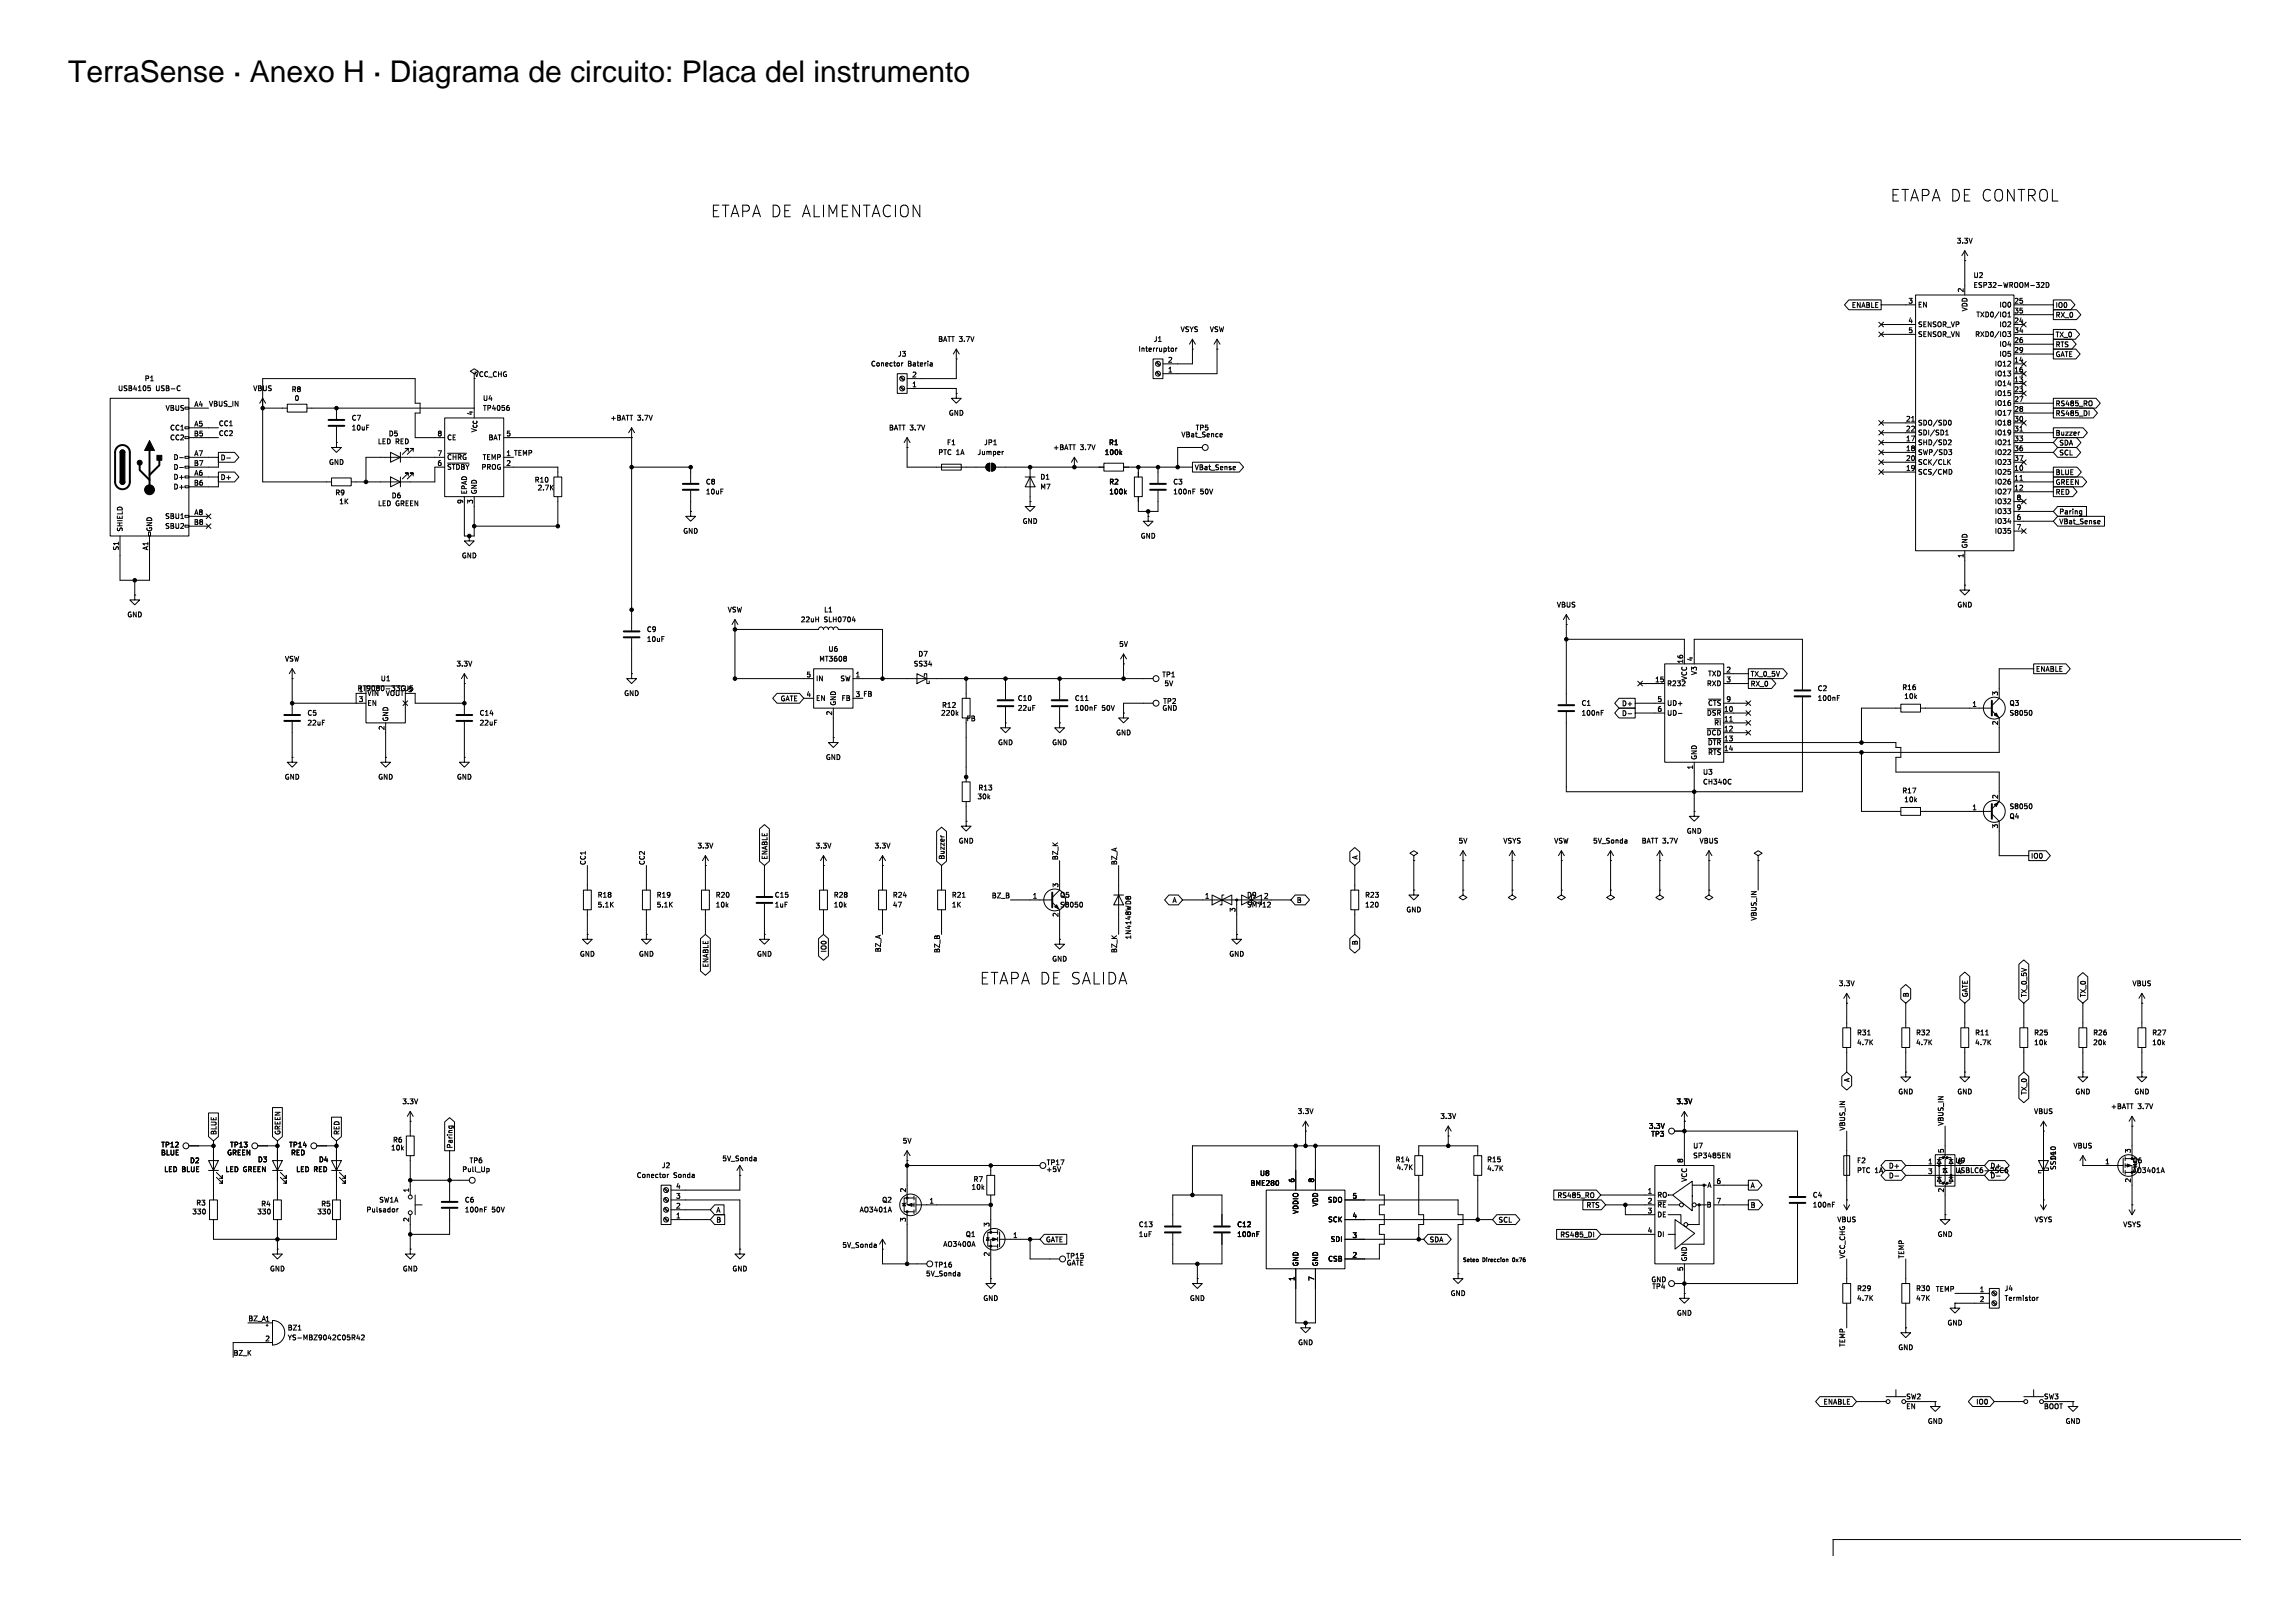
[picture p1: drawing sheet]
<svg xmlns="http://www.w3.org/2000/svg" width="594mm" height="420mm" viewBox="0 0 594 420" stroke-linecap="round" stroke-linejoin="round" font-family="sans-serif">
<defs><g id="words">
<text font-size="7.8" x="17.6" y="21.2">TerraSense · Anexo H · Diagrama de circuito: Placa del instrumento</text>
<g font-size="4.2">
<text x="489.1" y="52.4">ETAPA DE CONTROL</text>
<text x="183.9" y="56.4">ETAPA DE ALIMENTACION</text>
<text x="253.5" y="255">ETAPA DE SALIDA</text>
</g>
<g font-size="1.8">
<text x="506.1" y="63.2">3.3V</text>
<text x="508.1" y="75.8" transform="rotate(-90 508.1 75.8)">2</text>
<text x="510.5" y="74.7">ESP32-WROOM-32D</text>
<text x="510.5" y="72.1">U2</text>
<text x="479" y="79.8">ENABLE</text>
<text x="493.6" y="78.6">3</text>
<text x="493.6" y="83.7">4</text>
<text x="496.1" y="79.8">EN</text>
<text x="509.2" y="80.7" transform="rotate(-90 509.2 80.7)">VDD</text>
<text x="511.2" y="82.3">TXD0/IO1</text>
<text x="517.2" y="79.8">IO0</text>
<text x="521" y="78.6">25</text>
<text x="521" y="81.2">35</text>
<text x="521" y="83.7">24</text>
<text x="531.7" y="82.4">RX_0</text>
<text x="531.7" y="79.8">IO0</text>
<text x="242.6" y="88.7">BATT 3.7V</text>
<text x="298.4" y="88.7">J1</text>
<text x="305.3" y="86.1">VSYS</text>
<text x="312.9" y="86.1">VSW</text>
<text x="493.6" y="86.3">5</text>
<text x="496.1" y="84.8">SENSOR_VP</text>
<text x="496.1" y="87.4">SENSOR_VN</text>
<text x="510.9" y="87.4">RXD0/IO3</text>
<text x="517.2" y="84.8">IO2</text>
<text x="517.2" y="89.9">IO4</text>
<text x="521" y="86.3">34</text>
<text x="521" y="88.8">26</text>
<text x="531.7" y="87.5">TX_0</text>
<text x="225.2" y="95">Conector</text>
<text x="232.2" y="92.5">J3</text>
<text x="234.8" y="95">Bateria</text>
<text x="294.4" y="91.2">Interruptor</text>
<text x="302.1" y="93.9">2</text>
<text x="516" y="95">IO12</text>
<text x="517.2" y="92.5">IO5</text>
<text x="521" y="91.4">29</text>
<text x="521" y="93.9">14</text>
<text x="531.7" y="92.6">GATE</text>
<text x="531.7" y="90">RTS</text>
<text x="30.4" y="101.4">USB4105</text>
<text x="37.3" y="98.8">P1</text>
<text x="40.3" y="101.4">USB-C</text>
<text x="65.4" y="101.4">VBUS</text>
<text x="75.3" y="101.6">R8</text>
<text x="122.7" y="97.6">VCC_CHG</text>
<text x="235.9" y="100.3">1</text>
<text x="235.9" y="97.7">2</text>
<text x="302.1" y="96.5">1</text>
<text x="516" y="97.6">IO13</text>
<text x="516" y="100.1">IO14</text>
<text x="521" y="96.5">16</text>
<text x="521" y="99">13</text>
<text x="521" y="101.5">23</text>
<text x="42.7" y="106.5">VBUS</text>
<text x="50.2" y="105.4">A4</text>
<text x="54" y="105.3">VBUS_IN</text>
<text x="76.1" y="103.9">0</text>
<text x="122.4" y="107.6" transform="rotate(-90 122.4 107.6)">4</text>
<text x="124.8" y="103.9">U4</text>
<text x="124.8" y="106.5">TP4056</text>
<text x="245.4" y="107.8">GND</text>
<text x="516" y="102.7">IO15</text>
<text x="516" y="105.2">IO16</text>
<text x="516" y="107.8">IO17</text>
<text x="521" y="104.1">27</text>
<text x="521" y="106.6">28</text>
<text x="531.7" y="107.8">RS485_DI</text>
<text x="531.7" y="105.3">RS485_RO</text>
<text x="43.9" y="111.6">CC1</text>
<text x="50.1" y="113">B5</text>
<text x="50.2" y="110.5">A5</text>
<text x="56.5" y="110.4">CC1</text>
<text x="56.5" y="112.9">CC2</text>
<text x="90.9" y="109">C7</text>
<text x="90.9" y="111.6">10uF</text>
<text x="100.5" y="113.1">D5</text>
<text x="113.1" y="113">8</text>
<text x="123.5" y="112.1" transform="rotate(-90 123.5 112.1)">V_{CC}</text>
<text x="130.9" y="113">5</text>
<text x="157.8" y="109">+BATT</text>
<text x="164.9" y="109">3.7V</text>
<text x="229.9" y="111.6">BATT 3.7V</text>
<text x="305.5" y="113.4">VBat_Sence</text>
<text x="309.2" y="111.6">TP5</text>
<text x="493" y="109.2">21</text>
<text x="493" y="111.7">22</text>
<text x="496.1" y="110.3">SDO/SD0</text>
<text x="496.1" y="112.8">SDI/SD1</text>
<text x="516" y="110.3">IO18</text>
<text x="516" y="112.8">IO19</text>
<text x="521" y="109.2">30</text>
<text x="521" y="111.7">31</text>
<text x="531.7" y="112.9">Buzzer</text>
<text x="43.9" y="114.1">CC2</text>
<text x="44.8" y="119.2">D-</text>
<text x="50.2" y="118.1">A7</text>
<text x="57" y="119.3">D-</text>
<text x="97.6" y="115.1">LED RED</text>
<text x="113.1" y="118.1">7</text>
<text x="115.6" y="114.1">CE</text>
<text x="115.6" y="119.2">~{CHRG}</text>
<text x="124.8" y="119.2">TEMP</text>
<text x="126.3" y="114.1">BAT</text>
<text x="130.9" y="118.1">1 TEMP</text>
<text x="242.6" y="117.9">PTC 1A</text>
<text x="244.9" y="115.4">F1</text>
<text x="252.8" y="117.9">Jumper</text>
<text x="254.5" y="115.4">JP1</text>
<text x="272.4" y="116.7">+BATT</text>
<text x="279.4" y="116.7">3.7V</text>
<text x="285.7" y="117.9">100k</text>
<text x="286.8" y="115.4">R1</text>
<text x="493" y="114.3">17</text>
<text x="493" y="116.8">18</text>
<text x="493" y="119.4">20</text>
<text x="496.1" y="115.4">SHD/SD2</text>
<text x="496.1" y="117.9">SWP/SD3</text>
<text x="516" y="115.4">IO21</text>
<text x="516" y="117.9">IO22</text>
<text x="521" y="114.3">33</text>
<text x="521" y="116.8">36</text>
<text x="521" y="119.4">37</text>
<text x="532.7" y="115.5">SDA</text>
<text x="532.7" y="118">SCL</text>
<text x="44.8" y="121.8">D-</text>
<text x="44.8" y="124.3">D+</text>
<text x="50.1" y="120.6">B7</text>
<text x="50.1" y="125.7">B6</text>
<text x="50.2" y="123.2">A6</text>
<text x="57" y="124.4">D+</text>
<text x="85" y="120.5">GND</text>
<text x="113.1" y="120.6">6</text>
<text x="115.6" y="121.8">~{STDBY} PROG</text>
<text x="130.9" y="120.6">2</text>
<text x="138.2" y="125.1">R10</text>
<text x="182.5" y="125.6">C8</text>
<text x="269.1" y="124.3">D1</text>
<text x="286.9" y="125.6">R2</text>
<text x="303.4" y="125.6">C3</text>
<text x="309" y="121.8">VBat_Sense</text>
<text x="493" y="121.9">19</text>
<text x="496.1" y="120.5">SCK/CLK</text>
<text x="496.1" y="123">SCS/CMD</text>
<text x="516" y="120.5">IO23</text>
<text x="516" y="123">IO25</text>
<text x="516" y="125.6">IO26</text>
<text x="521" y="121.9">10</text>
<text x="521" y="124.5">11</text>
<text x="531.7" y="125.7">GREEN</text>
<text x="531.7" y="123.1">BLUE</text>
<text x="44.8" y="126.8">D+</text>
<text x="86.6" y="128.4">R9</text>
<text x="87.7" y="130.7">1K</text>
<text x="97.7" y="131.2">LED GREEN</text>
<text x="101.2" y="129.1">D6</text>
<text x="119.9" y="130.5" transform="rotate(-90 119.9 130.5)">9</text>
<text x="121" y="128" transform="rotate(-90 121 128)">EPAD</text>
<text x="122.4" y="130.5" transform="rotate(-90 122.4 130.5)">3</text>
<text x="123.5" y="128" transform="rotate(-90 123.5 128)">GND</text>
<text x="139" y="127.1">2.7K</text>
<text x="182.5" y="128.1">10uF</text>
<text x="269.1" y="126.8">M7</text>
<text x="286.9" y="128.1">100k</text>
<text x="303.4" y="128.1">100nF</text>
<text x="310.5" y="128.1">50V</text>
<text x="516" y="128.1">IO27</text>
<text x="516" y="130.7">IO32</text>
<text x="521" y="127">12</text>
<text x="521.6" y="129.5">8</text>
<text x="531.7" y="128.2">RED</text>
<text x="31.9" y="137.7" transform="rotate(-90 31.9 137.7)">SHIELD</text>
<text x="39.5" y="137.7" transform="rotate(-90 39.5 137.7)">GND</text>
<text x="42.6" y="134.5">SBU1</text>
<text x="42.6" y="137">SBU2</text>
<text x="50.1" y="135.9">B8</text>
<text x="50.2" y="133.4">A8</text>
<text x="264.5" y="135.8">GND</text>
<text x="516" y="133.2">IO33</text>
<text x="516" y="135.8">IO34</text>
<text x="521.6" y="132.1">9</text>
<text x="521.6" y="134.6">6</text>
<text x="521.6" y="137.2">7</text>
<text x="532.7" y="135.8">VBat_Sense</text>
<text x="532.7" y="133.3">Paring</text>
<text x="30.8" y="142.6" transform="rotate(-90 30.8 142.6)">S1</text>
<text x="38.4" y="142.5" transform="rotate(-90 38.4 142.5)">A1</text>
<text x="176.6" y="138.3">GND</text>
<text x="295" y="139.6">GND</text>
<text x="509.2" y="142" transform="rotate(-90 509.2 142)">GND</text>
<text x="516" y="138.3">IO35</text>
<text x="119.4" y="144.7">GND</text>
<text x="508.1" y="144.5" transform="rotate(-90 508.1 144.5)">1</text>
<text x="32.8" y="159.9">GND</text>
<text x="188.2" y="158.7">VSW</text>
<text x="207.1" y="161.2">22uH</text>
<text x="213.1" y="158.7">L1</text>
<text x="213.1" y="161.2">SLH0704</text>
<text x="402.7" y="157.4">VBUS</text>
<text x="506.3" y="157.4">GND</text>
<text x="167.2" y="163.8">C9</text>
<text x="167.2" y="166.3">10uF</text>
<text x="289.4" y="167.6">5V</text>
<text x="73.6" y="171.4">VSW</text>
<text x="118" y="172.7">3.3V</text>
<text x="211.9" y="171.4">MT3608</text>
<text x="214.2" y="168.8">U6</text>
<text x="236.3" y="172.7">SS34</text>
<text x="237.5" y="170.1">D7</text>
<text x="435.5" y="171.8" transform="rotate(-90 435.5 171.8)">16</text>
<text x="438.1" y="171.2" transform="rotate(-90 438.1 171.2)">4</text>
<text x="92.4" y="179">RT9080-33GJ5</text>
<text x="92.7" y="179.2">1</text>
<text x="98.4" y="176.5">U1</text>
<text x="105.4" y="179.2">5</text>
<text x="208.5" y="175.4">5</text>
<text x="211" y="176.5">IN</text>
<text x="217.3" y="176.5">SW</text>
<text x="221.2" y="175.4">1</text>
<text x="300.6" y="175.5">TP1</text>
<text x="301.1" y="177.8">5V</text>
<text x="428.1" y="176.6">15</text>
<text x="431.2" y="177.8">R232</text>
<text x="436.6" y="176.1" transform="rotate(-90 436.6 176.1)">VCC</text>
<text x="439.2" y="174.8" transform="rotate(-90 439.2 174.8)">V3</text>
<text x="441.5" y="177.8">RXD</text>
<text x="441.8" y="175.2">TXD</text>
<text x="446.5" y="174.1">2</text>
<text x="446.5" y="176.6">3</text>
<text x="452.8" y="177.8">RX_0</text>
<text x="452.8" y="175.3">TX_0_5V</text>
<text x="470.1" y="179">C2</text>
<text x="492" y="178.8">R16</text>
<text x="526.6" y="174">ENABLE</text>
<text x="79.4" y="185.4">C5</text>
<text x="92.7" y="181.7">3</text>
<text x="94.9" y="180.3">VIN</text>
<text x="94.9" y="182.8">EN</text>
<text x="99.7" y="180.3">VOUT</text>
<text x="124" y="185.4">C14</text>
<text x="161.4" y="180.3">GND</text>
<text x="201.8" y="181.7">GATE</text>
<text x="208.5" y="180.5">4</text>
<text x="211" y="181.6">EN</text>
<text x="215.3" y="185.2" transform="rotate(-90 215.3 185.2)">2</text>
<text x="216.5" y="182.7" transform="rotate(-90 216.5 182.7)">GND</text>
<text x="217.6" y="181.6">FB</text>
<text x="221.2" y="180.5">3 FB</text>
<text x="243.3" y="185.4">220k</text>
<text x="243.6" y="183.4">R12</text>
<text x="263.2" y="181.6">C10</text>
<text x="263.2" y="184.1">22uF</text>
<text x="278" y="184.1">100nF</text>
<text x="278" y="181.6">C11</text>
<text x="285" y="184.1">50V</text>
<text x="300.6" y="184.1">GND</text>
<text x="300.8" y="182.3">TP2</text>
<text x="409.1" y="182.8">C1</text>
<text x="409.1" y="185.4">100nF</text>
<text x="419.5" y="185.5">D-</text>
<text x="419.5" y="182.9">D+</text>
<text x="428.7" y="181.7">5</text>
<text x="428.7" y="184.3">6</text>
<text x="431.2" y="182.8">UD+</text>
<text x="431.2" y="185.4">UD-</text>
<text x="441.5" y="185.4">~{DSR}</text>
<text x="441.8" y="182.8">~{CTS}</text>
<text x="445.9" y="184.3">10</text>
<text x="446.5" y="181.7">9</text>
<text x="470.1" y="181.6">100nF</text>
<text x="492.5" y="181.1">10k</text>
<text x="510.1" y="183">1</text>
<text x="517" y="180.1" transform="rotate(-90 517 180.1)">3</text>
<text x="519.8" y="185.4">S8050</text>
<text x="519.8" y="182.8">Q3</text>
<text x="79.4" y="187.9">22uF</text>
<text x="99.5" y="189" transform="rotate(-90 99.5 189)">2</text>
<text x="100.6" y="186.8" transform="rotate(-90 100.6 186.8)">GND</text>
<text x="124" y="187.9">22uF</text>
<text x="250" y="186.7">FB</text>
<text x="288.6" y="190.5">GND</text>
<text x="441.4" y="190.5">~{DCD}</text>
<text x="443.4" y="187.9">~{RI}</text>
<text x="445.9" y="186.8">11</text>
<text x="445.9" y="189.4">12</text>
<text x="445.9" y="191.9">13</text>
<text x="517" y="187.8" transform="rotate(-90 517 187.8)">2</text>
<text x="213.5" y="196.8">GND</text>
<text x="258.1" y="193">GND</text>
<text x="272.1" y="193">GND</text>
<text x="439.2" y="196.7" transform="rotate(-90 439.2 196.7)">GND</text>
<text x="441.7" y="193">~{DTR}</text>
<text x="441.8" y="195.6">~{RTS}</text>
<text x="445.9" y="194.5">14</text>
<text x="73.6" y="201.9">GND</text>
<text x="97.7" y="201.9">GND</text>
<text x="118.1" y="201.9">GND</text>
<text x="438.1" y="199.2" transform="rotate(-90 438.1 199.2)">1</text>
<text x="440.5" y="200.7">U3</text>
<text x="440.5" y="203.2">CH340C</text>
<text x="252.8" y="207">30k</text>
<text x="253" y="204.7">R13</text>
<text x="492" y="205.5">R17</text>
<text x="492.5" y="207.8">10k</text>
<text x="510.1" y="209.7">1</text>
<text x="517" y="206.9" transform="rotate(-90 517 206.9)">2</text>
<text x="519.8" y="209.6">S8050</text>
<text x="436.3" y="215.9">GND</text>
<text x="517" y="214.5" transform="rotate(-90 517 214.5)">3</text>
<text x="519.8" y="212.1">Q4</text>
<text x="180.3" y="219.8">3.3V</text>
<text x="210.9" y="219.8">3.3V</text>
<text x="226.2" y="219.8">3.3V</text>
<text x="247.9" y="218.5">GND</text>
<text x="377.2" y="218.5">5V</text>
<text x="388.8" y="218.5">VSYS</text>
<text x="402" y="218.5">VSW</text>
<text x="412" y="218.5">5V_Sonda</text>
<text x="424.6" y="218.5">BATT 3.7V</text>
<text x="439.6" y="218.5">VBUS</text>
<text x="151.6" y="224" transform="rotate(-90 151.6 224)">CC1</text>
<text x="166.9" y="224" transform="rotate(-90 166.9 224)">CC2</text>
<text x="198.7" y="222.5" transform="rotate(-90 198.7 222.5)">ENABLE</text>
<text x="244.5" y="222.5" transform="rotate(-90 244.5 222.5)">Buzzer</text>
<text x="273.8" y="222.7" transform="rotate(-90 273.8 222.7)">BZ_K</text>
<text x="289.1" y="224" transform="rotate(-90 289.1 224)">BZ_A</text>
<text x="351.5" y="222.5" transform="rotate(-90 351.5 222.5)">A</text>
<text x="525.3" y="222.4">IO0</text>
<text x="154.5" y="232.5">R18</text>
<text x="169.8" y="232.5">R19</text>
<text x="185.1" y="232.5">R20</text>
<text x="200.3" y="232.5">C15</text>
<text x="215.6" y="232.5">R28</text>
<text x="230.9" y="232.5">R24</text>
<text x="246.1" y="232.5">R21</text>
<text x="256.5" y="232.5">BZ_B</text>
<text x="267.1" y="232.6">1</text>
<text x="273.9" y="229.8" transform="rotate(-90 273.9 229.8)">3</text>
<text x="274.1" y="232.5">Q5</text>
<text x="303.2" y="233.8">A</text>
<text x="311.6" y="232.6">1</text>
<text x="322.5" y="232.5">D9</text>
<text x="326.9" y="232.6">2</text>
<text x="335.4" y="233.8">B</text>
<text x="353.1" y="232.5">R23</text>
<text x="154.5" y="235">5.1K</text>
<text x="169.8" y="235">5.1K</text>
<text x="185.1" y="235">10k</text>
<text x="200.3" y="235">1uF</text>
<text x="215.6" y="235">10k</text>
<text x="230.9" y="235">47</text>
<text x="246.1" y="235">1K</text>
<text x="273.9" y="237.4" transform="rotate(-90 273.9 237.4)">2</text>
<text x="274.1" y="235">S8050</text>
<text x="319.7" y="236.1" transform="rotate(-90 319.7 236.1)">3</text>
<text x="322.5" y="235">SM712</text>
<text x="353.1" y="235">120</text>
<text x="363.7" y="236.3">GND</text>
<text x="454.5" y="238.4" transform="rotate(-90 454.5 238.4)">VBUS_IN</text>
<text x="292.8" y="243.2" transform="rotate(-90 292.8 243.2)">1N4148W D8</text>
<text x="351.5" y="244.7" transform="rotate(-90 351.5 244.7)">B</text>
<text x="149.9" y="247.8">GND</text>
<text x="165.2" y="247.8">GND</text>
<text x="183.5" y="250.5" transform="rotate(-90 183.5 250.5)">ENABLE</text>
<text x="195.7" y="247.8">GND</text>
<text x="214" y="246.6" transform="rotate(-90 214 246.6)">IO0</text>
<text x="228" y="246.5" transform="rotate(-90 228 246.5)">BZ_A</text>
<text x="243.2" y="246.7" transform="rotate(-90 243.2 246.7)">BZ_B</text>
<text x="272.1" y="249">GND</text>
<text x="289.1" y="246.7" transform="rotate(-90 289.1 246.7)">BZ_K</text>
<text x="317.9" y="247.8">GND</text>
<text x="475.6" y="255.4">3.3V</text>
<text x="551.6" y="255.4">VBUS</text>
<text x="494" y="258.2" transform="rotate(-90 494 258.2)">B</text>
<text x="509.3" y="258.2" transform="rotate(-90 509.3 258.2)">GATE</text>
<text x="524.5" y="258.2" transform="rotate(-90 524.5 258.2)">TX_0_5V</text>
<text x="539.8" y="258.2" transform="rotate(-90 539.8 258.2)">TX_0</text>
<text x="480.3" y="268.1">R31</text>
<text x="495.6" y="268.1">R32</text>
<text x="510.9" y="268.1">R11</text>
<text x="526.1" y="268.1">R25</text>
<text x="541.4" y="268.1">R26</text>
<text x="556.7" y="268.1">R27</text>
<text x="480.3" y="270.7">4.7K</text>
<text x="495.6" y="270.7">4.7K</text>
<text x="510.9" y="270.7">4.7K</text>
<text x="526.1" y="270.7">10k</text>
<text x="541.4" y="270.7">20k</text>
<text x="556.7" y="270.7">10k</text>
<text x="478.7" y="280.2" transform="rotate(-90 478.7 280.2)">A</text>
<text x="104" y="285.9">3.3V</text>
<text x="433.6" y="285.9">3.3V</text>
<text x="491" y="283.4">GND</text>
<text x="506.3" y="283.4">GND</text>
<text x="524.5" y="283.4" transform="rotate(-90 524.5 283.4)">TX_0</text>
<text x="536.8" y="283.4">GND</text>
<text x="546" y="287.2">+BATT</text>
<text x="552.1" y="283.4">GND</text>
<text x="553" y="287.2">3.7V</text>
<text x="56.2" y="293.8" transform="rotate(-90 56.2 293.8)">BLUE</text>
<text x="72.7" y="293.8" transform="rotate(-90 72.7 293.8)">GREEN</text>
<text x="88" y="293.8" transform="rotate(-90 88 293.8)">RED</text>
<text x="335.6" y="288.5">3.3V</text>
<text x="372.5" y="289.8">3.3V</text>
<text x="426.5" y="292.3">3.3V</text>
<text x="477.4" y="292.7" transform="rotate(-90 477.4 292.7)">VBUS_IN</text>
<text x="502.9" y="291.4" transform="rotate(-90 502.9 291.4)">VBUS_IN</text>
<text x="526.1" y="288.5">VBUS</text>
<text x="41.5" y="299.2">BLUE</text>
<text x="41.6" y="297.1">TP12</text>
<text x="58.7" y="299.2">GREEN</text>
<text x="59.4" y="297.1">TP13</text>
<text x="74.7" y="297.1">TP14</text>
<text x="75.2" y="299.2">RED</text>
<text x="101.1" y="297.9">10k</text>
<text x="101.6" y="295.9">R6</text>
<text x="117.3" y="297.3" transform="rotate(-90 117.3 297.3)">Paring</text>
<text x="233.4" y="296.1">5V</text>
<text x="427.1" y="294.3">TP3</text>
<text x="437.9" y="297.4">U7</text>
<text x="437.9" y="299.9">SP3485EN</text>
<text x="503" y="298.5" transform="rotate(-90 503 298.5)">5</text>
<text x="536.3" y="297.4">VBUS</text>
<text x="551.3" y="298.5" transform="rotate(-90 551.3 298.5)">3</text>
<text x="42.4" y="303.5">LED BLUE</text>
<text x="49" y="301.2">D2</text>
<text x="58.2" y="303.5">LED GREEN</text>
<text x="66.6" y="301">D3</text>
<text x="76.5" y="303.5">LED RED</text>
<text x="82.4" y="301">D4</text>
<text x="119.5" y="303.5">Pull_Up</text>
<text x="121.4" y="301.2">TP6</text>
<text x="164.6" y="305">Conector</text>
<text x="171.1" y="302.5">J2</text>
<text x="174.2" y="305">Sonda</text>
<text x="186.8" y="300.7">5V_Sonda</text>
<text x="270.6" y="303.5">+5V</text>
<text x="270.7" y="301.7">TP17</text>
<text x="325.8" y="304.5">U8</text>
<text x="360.9" y="301">R14</text>
<text x="361.2" y="303">4.7K</text>
<text x="384.6" y="301">R15</text>
<text x="384.6" y="303.2">4.7K</text>
<text x="435.5" y="301" transform="rotate(-90 435.5 301)">8</text>
<text x="436.6" y="306" transform="rotate(-90 436.6 306)">VCC</text>
<text x="480.3" y="301.2">F2</text>
<text x="480.3" y="303.8">PTC 1A</text>
<text x="488.6" y="302.6">D+</text>
<text x="488.6" y="305.1">D-</text>
<text x="498.7" y="301.4">1</text>
<text x="498.7" y="303.9">3</text>
<text x="505.8" y="303.8">USBLC6-2SC6</text>
<text x="505.8" y="301.2">U9</text>
<text x="506.3" y="301.4">6</text>
<text x="506.3" y="303.9">4</text>
<text x="514.8" y="302.6">D+</text>
<text x="514.8" y="305.1">D-</text>
<text x="532.1" y="302.9" transform="rotate(-90 532.1 302.9)">SS14</text>
<text x="532.1" y="300.3" transform="rotate(-90 532.1 300.3)">D10</text>
<text x="544.5" y="301.4">1</text>
<text x="551.6" y="303.8">AO3401A</text>
<text x="551.6" y="301.2">Q6</text>
<text x="98" y="311.4">SW1A</text>
<text x="105.9" y="308.7" transform="rotate(-90 105.9 308.7)">1</text>
<text x="120.1" y="311.4">C6</text>
<text x="174.8" y="310.3">3</text>
<text x="174.8" y="307.7">4</text>
<text x="228.1" y="311.4">Q2</text>
<text x="234.4" y="308.7" transform="rotate(-90 234.4 308.7)">2</text>
<text x="240.3" y="311.5">1</text>
<text x="251.2" y="308.1">10k</text>
<text x="251.7" y="306">R7</text>
<text x="323.4" y="307.1">BME280</text>
<text x="335" y="306.1" transform="rotate(-90 335 306.1)">6</text>
<text x="340.1" y="306.1" transform="rotate(-90 340.1 306.1)">8</text>
<text x="343.4" y="311.4">SDO</text>
<text x="349.8" y="310.3">5</text>
<text x="402.8" y="310.2">RS485_RO</text>
<text x="426.2" y="309">1</text>
<text x="426.2" y="311.5">2</text>
<text x="428.6" y="310.1">RO</text>
<text x="441.6" y="307.6">A</text>
<text x="444" y="306.4">6</text>
<text x="444" y="311.5">7</text>
<text x="452.8" y="307.7">A</text>
<text x="468.9" y="310.1">C4</text>
<text x="503" y="308.7" transform="rotate(-90 503 308.7)">2</text>
<text x="551.3" y="306.1" transform="rotate(-90 551.3 306.1)">2</text>
<text x="49.6" y="314.4">330</text>
<text x="50.7" y="312.2">R3</text>
<text x="66.4" y="314.4">330</text>
<text x="67.5" y="312.4">R4</text>
<text x="82" y="314.4">330</text>
<text x="83" y="312.4">R5</text>
<text x="94.7" y="313.9">Pulsador</text>
<text x="105.9" y="316.3" transform="rotate(-90 105.9 316.3)">2</text>
<text x="120.1" y="313.9">100nF</text>
<text x="127.2" y="313.9">50V</text>
<text x="174.8" y="315.4">1</text>
<text x="174.8" y="312.8">2</text>
<text x="185.2" y="316.6">B</text>
<text x="185.2" y="314">A</text>
<text x="222.3" y="313.9">AO3401A</text>
<text x="234.4" y="316.3" transform="rotate(-90 234.4 316.3)">3</text>
<text x="256.1" y="317.6" transform="rotate(-90 256.1 317.6)">3</text>
<text x="294.5" y="317.8">C13</text>
<text x="320" y="317.8">C12</text>
<text x="336.1" y="314.3" transform="rotate(-90 336.1 314.3)">VDDIO</text>
<text x="341.2" y="312.3" transform="rotate(-90 341.2 312.3)">VDD</text>
<text x="343.5" y="316.5">SCK</text>
<text x="349.8" y="315.4">4</text>
<text x="387.6" y="316.6">SCL</text>
<text x="410.3" y="312.8">RTS</text>
<text x="426.2" y="314.1">3</text>
<text x="428.6" y="312.7">~{RE}</text>
<text x="428.6" y="315.2">DE</text>
<text x="441.4" y="312.7">B</text>
<text x="452.8" y="312.8">B</text>
<text x="468.9" y="312.7">100nF</text>
<text x="475.2" y="316.5">VBUS</text>
<text x="526.3" y="316.5">VSYS</text>
<text x="549.2" y="317.8">VSYS</text>
<text x="217.8" y="323.1">5V_Sonda</text>
<text x="243.9" y="322.8">AO3400A</text>
<text x="249.7" y="320.3">Q1</text>
<text x="262" y="320.4">1</text>
<text x="270.5" y="321.7">GATE</text>
<text x="294.5" y="320.3">1uF</text>
<text x="320" y="320.3">100nF</text>
<text x="344.1" y="321.6">SDI</text>
<text x="349.8" y="320.4">3</text>
<text x="369.7" y="321.7">SDA</text>
<text x="403.5" y="320.4">RS485_DI</text>
<text x="426.2" y="319.2">4</text>
<text x="428.6" y="320.3">DI</text>
<text x="501.2" y="320.3">GND</text>
<text x="69.7" y="329.2">GND</text>
<text x="104.1" y="329.2">GND</text>
<text x="189.4" y="329.2">GND</text>
<text x="241.7" y="328.2">TP16</text>
<text x="256.1" y="325.2" transform="rotate(-90 256.1 325.2)">2</text>
<text x="275.8" y="325.9">TP15</text>
<text x="275.9" y="327.7">GATE</text>
<text x="336.1" y="327.8" transform="rotate(-90 336.1 327.8)">GND</text>
<text x="341.2" y="327.8" transform="rotate(-90 341.2 327.8)">GND</text>
<text x="343.5" y="326.7">CSB</text>
<text x="349.8" y="325.5">2</text>
<text x="435.5" y="329" transform="rotate(-90 435.5 329)">5</text>
<text x="436.6" y="326.6" transform="rotate(-90 436.6 326.6)">GND</text>
<text x="477.4" y="325.8" transform="rotate(-90 477.4 325.8)">VCC_CHG</text>
<text x="492.7" y="325.8" transform="rotate(-90 492.7 325.8)">TEMP</text>
<text x="239.5" y="330.5">5V_Sonda</text>
<text x="335" y="331.6" transform="rotate(-90 335 331.6)">1</text>
<text x="340.1" y="331.6" transform="rotate(-90 340.1 331.6)">7</text>
<text x="375.2" y="335.6">GND</text>
<text x="427.1" y="332">GND</text>
<text x="427.3" y="333.8">TP4</text>
<text x="480.3" y="334.3">R29</text>
<text x="495.6" y="334.3">R30</text>
<text x="500.7" y="334.4">TEMP</text>
<text x="512.1" y="334.4">1</text>
<text x="518.5" y="334.3">J4</text>
<text x="64.1" y="342">BZ_A1</text>
<text x="254.3" y="336.8">GND</text>
<text x="307.7" y="336.8">GND</text>
<text x="433.7" y="340.7">GND</text>
<text x="480.3" y="336.8">4.7K</text>
<text x="495.6" y="336.8">47K</text>
<text x="512.1" y="337">2</text>
<text x="518.5" y="336.8">Termistor</text>
<text x="68.5" y="347.2">2</text>
<text x="74.3" y="344.5">BZ1</text>
<text x="74.3" y="347">YS-MBZ9042C05R42</text>
<text x="503.7" y="343.2">GND</text>
<text x="60.3" y="350.9">BZ_K</text>
<text x="335.7" y="348.3">GND</text>
<text x="477.4" y="348.7" transform="rotate(-90 477.4 348.7)">TEMP</text>
<text x="491" y="349.6">GND</text>
<text x="471.6" y="363.7">ENABLE</text>
<text x="493" y="364.8">EN</text>
<text x="493" y="362.3">SW2</text>
<text x="511.2" y="363.7">IO0</text>
<text x="528.7" y="362.3">SW3</text>
<text x="528.7" y="364.8">BOOT</text>
<text x="498.6" y="368.7">GND</text>
<text x="534.3" y="368.7">GND</text>
</g>
<g font-size="1.4">
<text x="378.4" y="326.8">Seteo</text>
<text x="383.5" y="326.8">Direccion</text>
<text x="391.5" y="326.8">0x76</text>
</g>
</g></defs>
<g fill="none" stroke="#000" stroke-width=".26">
<path d="M478.3 77.6h8.4v2.6h-8.4l-1.1-1.3zM486.7 78.9h8.9M495.6 76.3h25.4v66.2h-25.4zM508.3 67.4h.1M508.3 64.9l-.8 1.3M508.3 64.9l.8 1.3M508.3 64.9v11.4M521 78.9h10.2M528.1 73.2l.5-.1 .2 .4-.8 .9h.8M529.4 73.1a.64 .64 0 0 1 .7 .6 .64 .64 0 0 1-.7 .7zM531.2 77.6h4.5l1.1 1.3-1.1 1.3h-4.5zM38.3 99.8h.6"/>
<path d="M46.2 99.8l.4 .2M122.7 96.7l1-.6-1-.7-1 .7 1 .6v8.9h-43.3M232.1 96.7h2.6v5.1h-2.6zM232.9 97.6l.9 .9M233.1 97.5l.8 .8M233.3 93.9v.8M233.6 93.9l-.3 .2M240.8 93.9l.3 .1 .1 .7M241.2 94.7h-.4M241.2 94.2l-.4 .1M247.4 92.9h.1M247.4 90.3v7.7h-12.7"/>
<path d="M247.4 90.3l-.8 1.3M247.4 90.3l.8 1.3M298.3 92.9h2.6v5.1h-2.6zM299.1 96.4l.8 .8M299.1 93.8l.8 .9M299.3 96.2l.8 .8M299.3 93.7l.8 .8M303.2 90.1l.4 .2v.5l-.4 .1M304.2 90.1v.8M304.5 90.1l-.3 .2M308.5 90.3h.1M308.5 87.8l-.8 1.3"/>
<path d="M308.5 87.8l.8 1.3M308.5 87.8v6.4h-7.6M314.9 90.3h.1M314.9 87.8l-.8 1.3M314.9 87.8l.7 1.3M314.9 87.8v8.9h-14M486.1 83.4l1.2 1.2M486.1 85.9l1.2 1.2M486.7 84h8.9M486.7 86.5h8.9M487.3 83.4l-1.2 1.2M487.3 85.9l-1.2 1.2"/>
<path d="M519.4 85.8h.8l-.4 .5 .3 .1v.6h-.6M519.5 82h.7M519.5 81.1l.3-.4v1.3M521 84h2.6M521 86.5h10.2M521 81.4h10.2M521 89.1h10.2M521 91.6h10.2M521 94.2h2.6M521 96.7h2.6M521 99.3h2.6M523 98.6l1.2 1.3"/>
<path d="M523 96.1l1.2 1.2M523 93.6l1.2 1.2M523 83.4l1.2 1.2M524.2 98.6l-1.2 1.3M524.2 96.1l-1.2 1.2M524.2 93.6l-1.2 1.2M524.2 83.4l-1.2 1.2M531.2 80.2h6l1.1 1.2-1.1 1.3h-6zM531.2 85.3h5.7l1.1 1.2-1.1 1.3h-5.7zM531.2 90.3h5.8l1.2 1.3-1.2 1.3h-5.8zM531.2 87.8h4.8l1.1 1.3-1.1 1.2h-4.8zM28.5 103.1h20.4v35.6h-20.4z"/>
<path d="M31 117.1l.2-.5 .5-.2 .4 .2 .2 .5M38.4 100.3l.6 .3-.2 .4-.4 .1M46.5 118.4h.9M46.6 101l-.4 .1M47.8 105.4h1.1v.5h-1.1zM47.8 110.5h1.1v.5h-1.1zM47.8 113h1.1v.5h-1.1zM47.8 118.1h1.1v.5h-1.1zM48.9 105.6h5.1M48.9 113.3h7.6M48.9 118.3h7.6M48.9 110.7h7.6"/>
<path d="M56.5 117.1h4.2l1.1 1.2-1.1 1.3h-4.2zM56.5 118.3v2.6h-7.6M58.7 118.5h.9M67.2 104.3l.8-1.2 .7 1.2M68 105.6h.1M68 105.6h6.3M74.3 104.6h5.1v2h-5.1zM87 114.5v1.3h1.3l-1.3 1.3-1.2-1.3h1.2M87 114.5h.1M87 105.6v2.8M87 110.5v4M101 117.1l2.6 1.2-2.6 1.3z"/>
<path d="M103.6 117.1v2.5M105.6 116.8v-.7h-.7h.7l-1.5 1.5M106.9 116.8v-.7h-.8h.8l-1.5 1.5M115 108.2h15.3v20.3h-15.3zM115 113.3h-7.6v-6.4h1.3v-2.6h-1.3v-6.3h-39.4v26.7h17.8M115 118.3h-20.3v6.4M115.8 117.3h4.9M115.8 119.8h5.5M130.3 113.3h33.1M130.3 118.3h2.6M131.4 104.9h.3M131.5 105.4l.3 .3-.3 .5"/>
<path d="M163.4 113.3h.1M163.4 110.7l-.8 1.3M163.4 110.7l.8 1.3M163.4 110.7v52.4M232.9 100.2l.9 .8M233.1 100l.8 .9M234.7 115.8h.1M234.7 113.3v7.6h20.3M234.7 100.5h12.7v1.3M234.7 113.3l-.8 1.2M234.7 113.3l.7 1.2M247.4 101.8v1.3h1.3l-1.3 1.2-1.3-1.2h1.3"/>
<path d="M247.4 101.8h.1M256.6 119.9a1.02 1.02 0 0 1 1 1 1.02 1.02 0 0 1-1 1zM259.6 116.8l-.3 .1M278 118.3l-.8 1.3M278 118.3l.7 1.3M278 118.3v2.6M285.6 119.9h5.1v2h-5.1zM289.9 117.2l.3 .5M290.2 116.8l-.5 .5M308.5 119.6h12.1l1.1 1.3-1.1 1.3h-12.1zM311 115.8h-6.3v5.1M315.8 112.2l.4 .1v.2l-.6 .1"/>
<path d="M316.2 113l-.4 .1M486.1 116.5l1.2 1.2M486.1 111.4l1.2 1.2M486.1 119l1.2 1.2M486.1 113.9l1.2 1.2M486.1 108.8l1.2 1.2M486.7 109.4h8.9M486.7 112h8.9M486.7 114.5h8.9M486.7 117.1h8.9M486.7 119.6h8.9M487.3 116.5l-1.2 1.2"/>
<path d="M487.3 111.4l-1.2 1.2M487.3 119l-1.2 1.2M487.3 113.9l-1.2 1.2M487.3 108.8l-1.2 1.2M494.6 109h.7M503.3 112.6h.8M503.3 111.7l.4-.4v1.3M504.1 119.5l.5 .7M504.1 116.4h.8l-.4 .5 .4 .1v.4l-.2 .3h-.4M504.3 113.8l.4 .1 .1 .3-.8 .9h.8M504.4 108.7a.68 .68 0 0 1 .4 .7 .68 .68 0 0 1-.4 .6M504.6 118.9l-.7 .8"/>
<path d="M519.5 115.1h.7M521 109.4h2.6M521 112h10.2M521 114.5h10.2M521 117.1h10.2M521 119.6h2.6M521 101.8h2.6M521 104.3h10.2M521 106.9h10.2M522.6 111.6h.7M523 119l1.2 1.2M523 101.2l1.2 1.2"/>
<path d="M523 108.8l1.2 1.2M524.2 119l-1.2 1.2M524.2 101.2l-1.2 1.2M524.2 108.8l-1.2 1.2M531.2 105.6h10.3l1.1 1.3-1.1 1.3h-10.3zM531.2 110.7h7.7l1.1 1.3-1.1 1.3h-7.7zM531.2 103.1h11.1l1.1 1.2-1.1 1.3h-11.1zM532.3 113.3h4.9l1.2 1.2-1.2 1.3h-4.9l-1.1-1.3zM532.3 115.8h4.9l1.1 1.3-1.1 1.2h-4.9l-1.1-1.2zM538 111.8l-.2 .1M540.5 106.3v1.3M31 124.7l.2 .5 .5 .1 .4-.1 .2-.5"/>
<path d="M31 138.7v11.5h7.7v-11.5M38.4 137.7h.5v1h-.5zM46.5 121h.9M47.8 120.6h1.1v.5h-1.1zM47.8 123.2h1.1v.5h-1.1zM47.8 125.7h1.1v.5h-1.1zM47.8 133.4h1.1v.5h-1.1zM47.8 135.9h1.1v.5h-1.1zM48.9 123.4h7.6M48.9 133.6h5.1M48.9 136.2h5.1M53.3 133l1.3 1.2"/>
<path d="M53.3 135.6l1.3 1.2M54.6 133l-1.3 1.2M54.6 135.6l-1.3 1.2M56.5 122.2h4.2l1.1 1.2-1.1 1.3h-4.2zM56.5 123.4v2.6h-7.6M85.8 123.7h5.1v2h-5.1zM101 123.4l2.6 1.3-2.6 1.3zM103.6 123.4v2.6M105.6 123.2v-.8h-.7h.7l-1.5 1.5M106.9 123.2v-.8h-.8h.8l-1.5 1.5M115 120.9h-2.5v3.8h-21.6M120.1 128.5v10.2h2.6v-10.2"/>
<path d="M121.4 138.7v1.3h1.3l-1.3 1.3-1.3-1.3h1.3M121.4 138.7h.1M130.3 120.9h14v2.5M143.3 123.4h2v5.1h-2zM144.3 128.5v7.7h-21.6M163.4 120.9h15.3v4.1M178.7 132.3v1.3h1.3l-1.3 1.3-1.3-1.3h1.3M178.7 132.3h.1M178.7 127v5.3M243.6 120.1h5.1v1.6h-5.1zM255.3 120.2l.8-.3v2a1.02 1.02 0 0 1-1-.6 1.02 1.02 0 0 1 .2-1.1zM257.6 120.9h28"/>
<path d="M265.2 123.4h2.6M266.5 123.4l1.3 2.6h-2.6zM266.5 129.8v1.3h1.3l-1.3 1.2-1.3-1.2h1.3M266.5 129.8h.1M266.5 120.9v8.9M278 120.9h.1M290.7 120.9h17.8M291 127.3l.4 .5M291.4 127l-.5 .5M293.5 123.4h2v5.1h-2zM294.5 120.9v2.5M297 133.6v1.3h1.3l-1.3 1.3-1.2-1.3h1.2"/>
<path d="M297 133.6h.1M297 132.3v1.3M299.6 120.9v4.1M299.6 127v5.3h-5.1v-3.8M308.6 127.2h.4M308.6 126.6h.6M319.2 120.7l.4 .1v.2l-.6 .1M319.6 121.5l-.4 .1M486.1 121.6l1.2 1.2M486.7 122.2h8.9M487.3 121.6l-1.2 1.2M504.7 121.5l.3 .5-.3 .7"/>
<path d="M521 124.7h10.2M521 122.2h10.2M521 127.3h10.2M521 129.8h2.6M521 132.3h10.2M521 134.9h10.2M521 137.4h2.6M522.6 124.3h.7M523 129.2l1.2 1.2M523 136.8l1.2 1.2M524.2 129.2l-1.2 1.2M524.2 136.8l-1.2 1.2"/>
<path d="M531.2 126h5.1l1.1 1.3-1.1 1.2h-5.1zM531.2 123.4h7.5l1.2 1.3-1.2 1.3h-7.5zM531.2 120.9h6.1l1.2 1.3-1.2 1.2h-6.1zM532.3 133.6h12.2v2.6h-12.2l-1.1-1.3zM532.3 131.1h7.5v2.5h-7.5l-1.1-1.3zM538.2 132.2h.4M538.6 132.2v1l-.5 .2M538.6 133h-.4M542.9 134.7l.3 .1 .1 .2-.6 .1M543.2 135.5l-.3 .1M34.9 154v1.3h1.2l-1.2 1.2-1.3-1.2h1.3M34.9 154h.1"/>
<path d="M34.9 150.2v3.8M405.2 159.1v23.1M405.2 159.1l-.7 1.2M405.2 159.1l.8 1.2M508.3 151.4v1.3h1.3l-1.3 1.3-1.3-1.3h1.3M508.3 151.4h.1M508.3 142.5v8.9M75.6 175.6h.1M75.6 173.1l-.8 1.2M75.6 173.1l.8 1.2M75.6 173.1v11.7M92.1 179.4v2.6"/>
<path d="M94.7 177.5h10.2v9.6h-10.2zM104.9 179.4h2.5v2.6h12.7M120.1 176.9h.1M120.1 174.3v10.5M120.1 174.3l-.7 1.3M120.1 174.3l.8 1.3M163.4 174.3v1.3h1.3l-1.3 1.3-1.3-1.3h1.3M163.4 174.3h.1M163.4 165.2v9.1M190.1 162.9h21.7l.2-.5 .4-.1 .5 .1 .1 .5 .2-.5 .5-.1 .4 .1 .2 .5 .2-.5 .5-.1 .4 .1 .2 .5 .2-.5 .4-.1 .5 .1 .2 .5h11.4v12.7M190.1 162.9h.1M190.1 160.3v15.3h20.4"/>
<path d="M190.1 160.3l-.7 1.3M190.1 160.3l.8 1.3M201 179.4h5.8l1.2 1.3-1.2 1.3h-5.8l-1.1-1.3zM210.5 173.1h10.2v10.2h-10.2zM218.9 169.9v.4M218.9 170.4v.6M220.5 160.5h.8M220.7 175.6h77.6M221.1 160.1v.8M237.2 174.3l2.6 1.3-2.6 1.3zM239.1 175v-.7h.7v2.6h.6v-.6M250 175.6v5.1"/>
<path d="M260.1 175.6v5.4M274.1 175.6v5.4M290.7 171.8h.1M290.7 169.3l-.8 1.2M290.7 169.3l.7 1.2M290.7 169.3v6.3M405.2 161.6h.1M405.2 165.4h30.6v6.4M423.7 176.3l1.2 1.2M424.3 176.9h6.4M424.9 176.3l-1.2 1.2M430.7 171.8h15.2v25.5h-15.2z"/>
<path d="M438.3 171.8v-6.4h28v13M445.9 176.9h6.4M445.9 174.3h6.4M452.3 175.6h6l1.1 1.3-1.1 1.3h-6zM452.3 173.1h9l1.1 1.2-1.1 1.3h-9zM526.1 171.8h8.4l1.1 1.3-1.1 1.2h-8.4zM526.1 173.1h-8.9v7.6l-1.9 1.9M75.6 196v1.3h1.3l-1.3 1.2-1.3-1.2h1.3M75.6 196h.1M75.6 182h19.1M75.6 186.8v9.2M99.8 196v1.3h1.2l-1.2 1.2-1.3-1.2h1.3"/>
<path d="M99.8 196h.1M99.8 187.1v8.9M104.3 181.4l1.2 1.2M105.5 181.4l-1.2 1.2M120.1 196v1.3h1.3l-1.3 1.2-1.2-1.2h1.2M120.1 196h.1M120.1 186.8v9.2M208 180.7h2.5M215.6 190.9v1.3h1.3l-1.3 1.2-1.3-1.2h1.3M215.6 190.9h.1M215.6 183.3v7.6M220.7 180.7h2.5"/>
<path d="M247.5 184.6l.4 .5M247.9 184.3l-.5 .4M248.9 180.7h2.1v5.1h-2.1zM250 187.1v15.2M260.1 187.1v1.2h1.3l-1.3 1.3-1.2-1.3h1.2M260.1 187.1h.1M260.1 183v4.1M274.1 187.1v1.2h1.3l-1.3 1.3-1.2-1.3h1.2M274.1 187.1h.1M274.1 183v4.1M280.8 181.3h.7M283.2 183.2h.4"/>
<path d="M283.2 182.6h.6M290.7 184.5v1.3h1.3l-1.3 1.3-1.3-1.3h1.3M290.7 184.5h.1M298.3 182h-7.6v2.5M414.2 184.4h.5M414.2 183.8h.6M418.9 183.3h4.1v2.5h-4.1l-1.2-1.3zM418.9 180.7h4.1v2.6h-4.1l-1.2-1.3zM421.2 184.7h1M423 182h7.7M423 184.5h7.7M434.2 184.6h1"/>
<path d="M438.3 197.3v12.7M441.6 188.6h3.6M441.7 183.5h3.5M442 191.1h3.2M442 180.9h3.2M442 193.7h3.2M445.9 182h6.4M445.9 184.5h6.4M445.9 187.1h6.4M445.9 189.6h6.4M445.9 192.2h44.6v1.2h1.3v2.6h-1.3v3.8h26.7v7.6l-1.9 1.9M447.5 186.7h.7"/>
<path d="M451.7 186.5l1.2 1.2M451.7 183.9l1.2 1.2M451.7 181.4l1.2 1.2M451.7 189l1.2 1.2M452.9 186.5l-1.2 1.2M452.9 183.9l-1.2 1.2M452.9 181.4l-1.2 1.2M452.9 189l-1.2 1.2M466.3 180.5v24.4h-61.1v-20.6M475.3 180.6h.5M475.3 180h.6M481.6 194.7v15.3h10.2"/>
<path d="M491.8 182.2h5.1v2.1h-5.1zM491.8 183.3h-10.2v8.9M496.9 183.3h18.4M515.3 183.9l1.9 1.9v8.9h-71.3M525.4 183.8a.8 .8 0 0 1 0 1.3M196.5 214.5l1.3-1.1 1.2 1.1v8.4l-1.2 1.1-1.3-1.1zM242.3 215.2l1.3-1.2 1.3 1.2v7.7l-1.3 1.1-1.3-1.1zM243.4 216.2l.1 .2M248.9 202.3h2.1v5.1h-2.1zM250 212.5v1.3h1.2l-1.2 1.3-1.3-1.3h1.3M250 212.5h.1M250 207.4v5.1"/>
<path d="M420.9 217.4v.8M420.9 218.1l-.1 .1M420.9 217.6l-.1 .1M438.3 210v1.3h1.3l-1.3 1.2-1.3-1.2h1.3M438.3 210h.1M447.8 201.7v.1M447.8 202.8v.1M491.8 209h5.1v2h-5.1zM496.9 210h18.4M515.3 210.6l1.9 1.9v8.9h7.7M525.4 208a.8 .8 0 0 1 0 1.3M150.9 230.3h2.1v5.1h-2.1z"/>
<path d="M152 224v6.3M152 235.4v6.4M166.2 230.3h2v5.1h-2zM167.2 224v6.3M167.2 235.4v6.4M181.5 230.3h2v5.1h-2zM182.5 224h.1M182.5 221.4v8.9M182.5 235.4v6.4M182.5 221.4l-.8 1.3M182.5 221.4l.8 1.3M197.8 224v7.9"/>
<path d="M197.8 233.9v7.9M212 230.3h2.1v5.1h-2.1zM213 224h.1M213 221.4l-.7 1.3M213 221.4l.8 1.3M213 221.4v8.9M213 235.4v6.4M227.3 230.3h2v5.1h-2zM228.3 224h.1M228.3 221.4v8.9M228.3 235.4v6.4M228.3 221.4l-.7 1.3"/>
<path d="M228.3 221.4l.8 1.3M242.6 230.3h2v5.1h-2zM243.6 224v6.3M243.6 235.4v6.4M249 232.2h.7M261.4 232.9h10.8M272.2 233.5l1.9 1.9v7.7M274.1 222.7v7.6l-1.9 2M279.8 233.5a.8 .8 0 0 1 0 1.2M288.1 231.6h2.6M289.4 231.6l1.3 2.6h-2.6zM289.4 224v17.8"/>
<path d="M302.4 231.6h2.4l1.2 1.3-1.2 1.3h-2.4l-1.1-1.3zM306 232.9h28M313.6 231.6v2.6l5.1-2.6v2.6zM316.6 231.6h-.5v2.6h-.5M320 232.9v8.9M321.2 231.6l5.1 2.6v-2.6l-5.1 2.6zM324.3 231.6h-.5v2.6h-.5M327.9 234.7h.8M328.6 233.6v.4M335.1 231.6h2.6l1.1 1.3-1.1 1.3h-2.6l-1.1-1.3zM349.2 220.4l1.3-1.1 1.3 1.1v2.5l-1.3 1.1-1.3-1.1zM349.5 230.3h2v5.1h-2z"/>
<path d="M350.5 224v6.3M350.5 235.4v6.4M365.8 230.3v1.3h1.2l-1.2 1.3-1.3-1.3h1.3M365.8 230.3h.1M365.8 221.4l1-.6-1-.6-1 .6 1 .6v1.3M365.8 222.7h.1M365.8 222.7v7.6M378.5 230.3v1.3l1 .7-1 .6-1-.6 1-.7M378.5 230.3h.1M378.5 222.7h.1M378.5 220.2l-.8 1.2M378.5 220.2l.8 1.2"/>
<path d="M378.5 220.2v10.1M391.2 222.7h.1M391.2 230.3v1.3l1 .7-1 .6-1-.6 1-.7M391.2 230.3h.1M391.2 220.2l-.7 1.2M391.2 220.2l.8 1.2M391.2 220.2v10.1M403.9 230.3v1.3l1.1 .7-1.1 .6-1-.6 1-.7M403.9 230.3h.1M403.9 222.7h.1M403.9 220.2l-.7 1.2M403.9 220.2l.8 1.2"/>
<path d="M403.9 220.2v10.1M416.7 222.7h.1M416.7 230.3v1.3l1 .7-1 .6-1-.6 1-.7M416.7 230.3h.1M416.7 220.2l-.8 1.2M416.7 220.2l.7 1.2M416.7 220.2v10.1M429.4 222.7h.1M429.4 230.3v1.3l1 .7-1 .6-1-.6 1-.7M429.4 230.3h.1M429.4 220.2l-.8 1.2M429.4 220.2l.8 1.2"/>
<path d="M429.4 220.2v10.1M442.1 222.7h.1M442.1 230.3v1.3l1 .7-1 .6-1-.6 1-.7M442.1 230.3h.1M442.1 220.2l-.7 1.2M442.1 220.2l.8 1.2M442.1 220.2v10.1M454.9 221.4l1-.6-1-.6-1.1 .6 1.1 .6v1.3M454.9 222.7h.1M454.9 222.7v7.6M524.9 220.2h4.4l1.2 1.2-1.2 1.3h-4.4zM152 241.8v1.3h1.2l-1.2 1.2-1.3-1.2h1.3"/>
<path d="M152 241.8h.1M167.2 241.8v1.3h1.3l-1.3 1.2-1.2-1.2h1.2M167.2 241.8h.1M181.2 242.9l1.3-1.1 1.3 1.1v8.4l-1.3 1.1-1.3-1.1zM197.8 241.8v1.3h1.2l-1.2 1.2-1.3-1.2h1.3M197.8 241.8h.1M211.8 242.9l1.2-1.1 1.3 1.1v4.5l-1.3 1.1-1.2-1.1zM274.1 243.1v1.2h1.3l-1.3 1.3-1.2-1.3h1.2M274.1 243.1h.1M320 241.8v1.3h1.2l-1.2 1.2-1.3-1.2h1.3M320 241.8h.1M349.2 242.9l1.3-1.1 1.3 1.1v2.6l-1.3 1.1-1.3-1.1z"/>
<path d="M477.8 259.6h.1M477.8 257.1v8.9M477.8 257.1l-.8 1.2M477.8 257.1l.7 1.2M491.8 255.9l1.2-1.1 1.3 1.1v2.6l-1.3 1.1-1.2-1.1zM493 259.6v6.4M507 252.7l1.3-1.1 1.3 1.1v5.8l-1.3 1.1-1.3-1.1zM508.3 259.6v6.4M522.3 249.5l1.3-1.1 1.3 1.1v9l-1.3 1.1-1.3-1.1zM523.6 259.6v6.4M537.6 252.8l1.3-1.1 1.2 1.1v5.7l-1.2 1.1-1.3-1.1zM538.9 259.6v6.4"/>
<path d="M554.1 259.6h.1M554.1 257.1v8.9M554.1 257.1l-.7 1.2M554.1 257.1l.8 1.2M476.5 278.5l1.3-1.1 1.2 1.1v2.5l-1.2 1.1-1.3-1.1zM476.7 266h2.1v5.1h-2.1zM477.8 271.1v6.3M483.2 267.8h.7M492 266h2.1v5.1h-2.1zM493 277.4v1.3h1.3l-1.3 1.3-1.2-1.3h1.2M493 277.4h.1M493 271.1v6.3"/>
<path d="M507.3 266h2v5.1h-2zM508.3 277.4v1.3h1.3l-1.3 1.3-1.3-1.3h1.3M508.3 277.4h.1M508.3 271.1v6.3M513.7 267.8h.7M522.3 278.5l1.3-1.1 1.3 1.1v5.7l-1.3 1.2-1.3-1.2zM522.6 266h2v5.1h-2zM523.6 271.1v6.3M537.8 266h2.1v5.1h-2.1zM538.9 277.4v1.3h1.2l-1.2 1.3-1.3-1.3h1.3M538.9 277.4h.1M538.9 271.1v6.3"/>
<path d="M553.1 266h2v5.1h-2zM554.1 277.4v1.3h1.3l-1.3 1.3-1.2-1.3h1.2M554.1 277.4h.1M554.1 271.1v6.3M48.9 296.5h6.3M54 288h2.5v6.1l-1.3 1.1-1.2-1.1zM55.2 295.2v15.3M66.7 296.5h5.1M70.5 286.6h2.5v7.5l-1.2 1.1-1.3-1.1zM71.8 295.2v15.3M82 296.5h5M85.8 289.1h2.5v5l-1.3 1.1-1.2-1.1z"/>
<path d="M87 295.2v15.3M105.1 294h2.1v5.1h-2.1zM106.1 290.2h.1M106.1 287.6v6.4M106.1 299.1v10.1M106.1 287.6l-.7 1.3M106.1 287.6l.8 1.3M115 290.3l1.3-1.1 1.3 1.1v7.5h-2.6zM116.1 291.4h1.1l.2 .4M116.2 291.4l-.1 .4M116.3 297.8v13M116.9 291.4l.1 .4"/>
<path d="M195.6 299.6l.1 .8M195.7 299.9h-.2M234.7 297.8v14h1.8M234.7 297.8l-.8 1.3M234.7 297.8l.7 1.3M335.2 296.5v11.5M337.8 292.7h.1M337.8 290.2l-.8 1.2M337.8 290.2l.7 1.2M337.8 290.2v6.3M340.3 296.5v11.5M366 299.1h2.1v5.1h-2.1z"/>
<path d="M367 299.1v-2.6h15.3v2.6M374.7 294h.1M374.7 291.4l-.8 1.3M374.7 291.4l.7 1.3M374.7 291.4v5.1M381.3 299.1h2v5.1h-2zM433.2 292.7h31.8v16.8M435.8 290.2h.1M435.8 287.6v14M435.8 287.6l-.8 1.3M435.8 287.6l.7 1.3M446.8 298.4l.7 1.2v-1.2"/>
<path d="M477 299.1h1.5v5.1h-1.5zM477.8 292.7v20.4M500.7 298.8h5.1v8.2h-5.1zM502.7 299.6h-1v6.6h1M503.2 291.4v7.7l-.5 .5h1l-.5 .5v5.6l-.5 .5h1l-.5 .5v7.6M503.7 299.6h1v6.6h-1M528.7 292.7h.1M528.7 290.2l-.8 1.2M528.7 290.2l.7 1.2M528.7 290.2v22.9M538.9 299.1v2.5M538.9 299.1l-.8 1.2"/>
<path d="M538.9 299.1l.7 1.2M549.3 299.7v3.8M549.8 299.8h2.5v3.6h-2.5M549.8 299.3v1M551.6 291.4h.1M551.6 288.9v10.9M551.6 288.9l-.8 1.3M551.6 288.9l.7 1.3M54 300.3h2.5l-1.3 2.6zM54 302.9h2.5M54.2 310.5h2v5.1h-2zM55.2 315.6v5.1h31.8v-5.1"/>
<path d="M56 304.7l1.5 1.5v-.8v.8h-.7M56 303.4l1.5 1.5v-.7v.7h-.7M70.5 300.3h2.5l-1.2 2.6zM70.5 302.9h2.5M70.8 310.5h2v5.1h-2zM71.8 315.6v7.6M72.5 304.7l1.6 1.5v-.8v.8h-.8M72.5 303.4l1.6 1.5v-.7v.7h-.8M85.8 300.3h2.5l-1.3 2.6zM85.8 302.9h2.5M86 310.5h2.1v5.1h-2.1zM87.8 304.7l1.5 1.5v-.8v.8h-.7"/>
<path d="M87.8 303.4l1.5 1.5v-.7v.7h-.7M102.7 312.8v.8M103 312.8l-.3 .2M106.1 314.3v8.9M106.1 305.4h15.3M107.4 311.8h1.8M107.4 309.2v5.1M116.3 312.8v6.6h-10.2M125.3 313h.5M125.3 312.4h.6M126.1 302.4l.5 .2-.1 .5-.4 .1M171 306.7h2.6v10.2h-2.6z"/>
<path d="M171.8 315.3l.9 .8M171.8 312.7l.9 .9M171.8 310.2l.9 .8M171.8 307.6l.9 .9M172 315.1l.9 .8M172 312.6l.9 .8M172 310l.9 .9M172 307.5l.9 .8M172.7 303.9v.8M173 303.9l-.3 .2M173.6 310.5h17.8v12.7M173.6 315.6h10.2"/>
<path d="M173.6 313.1h10.2M184.9 314.3h2.6v2.6h-2.6l-1.1-1.3zM184.9 311.8h2.4v2.5h-2.4l-1.1-1.2zM191.4 304.2h.1M191.4 301.6l-.8 1.3M191.4 301.6l.8 1.3M191.4 301.6v6.4h-17.8M195.7 300.4h-.2M230.2 312.4l.4 1.2M233.9 311.4l.4 .6h-.8zM234.4 311.3l-1 .2M234.7 300.3h.1"/>
<path d="M234.7 301.6h34.3M234.7 313.6v13.5M236.5 310h-2.6v3.6h2.6M236.5 309.5v1M236.5 311.3v1M236.5 313.1v1M237 311.8h19.3M237 309.9v3.8M255.3 304.2h2v5h-2zM256.3 301.6v2.6M256.3 309.2v9.7M258.1 318.9h-2.5v3.6h2.5"/>
<path d="M258.1 318.4v1M258.6 318.8v3.8M270.2 319.4h5.8v2.6h-5.8l-1.2-1.3zM274.4 301.9l-.4 1.3M303.4 317.1v-7.9h12.7v7.9M303.4 319.2v7.9h12.7v-7.9M308.5 309.2v-12.7h48.4v12.7h1.2v2.6h-1.2v2.5h1.2v2.6h-1.2v2.5h1.2v2.6h-1.2v3.8h-8.9M325.2 319.3h.4M325.2 318.7h.6M327.6 308h20.4v20.3h-20.4zM330.7 305.7v.8M348 310.5h29.2v3.8h1.3v2.6h-1.3v12.7"/>
<path d="M348 315.6h38.1M367 304.2v10.1h1.3v2.6h-1.3v3.8M369.4 319.4h4.9l1.2 1.3-1.2 1.3h-4.9l-1.1-1.3zM382.3 304.2v11.4M387.2 314.3h4.9l1.1 1.3-1.1 1.3h-4.9l-1.1-1.3zM402 308h11l1.1 1.2-1.1 1.3h-11zM402.7 318.2h10.3l1.1 1.2-1.1 1.3h-10.3zM409.5 310.5h4.8l1.1 1.3-1.1 1.3h-4.8zM412.3 318.8v1.3M414.1 319.4h14M414.1 309.2h14M415.4 311.8h12.7"/>
<path d="M420.5 311.8v2.5h7.6M428.1 301.6h15.3v25.5h-15.3zM431.6 314.3h3.3v2.3M431.6 311.8h2.9M431.6 319.4h1.6M431.7 309.2h.9M432.7 309.2l5.1-3.5v7.6zM433.3 315.6l5.1 3.6-5.1 4zM437.8 306.7h3.7M438.8 311.8h2.7M439.6 311.8v5.1h-2.9M440.9 306.7v15.3h-5.8"/>
<path d="M443.4 311.8h8.9M443.4 306.7h8.9M452.3 305.4h2.4l1.2 1.3-1.2 1.3h-2.4zM452.3 310.5h2.6l1.1 1.3-1.1 1.3h-2.6zM465 311.5v20.7h-31.8M474.1 311.7h.4M474.1 311.1h.6M477 311.8l.8 1.3M477.8 310.5h.1M478.5 311.8l-.7 1.3M487.7 300.3h4.2l1.1 1.3-1.1 1.3h-4.2l-1.1-1.3zM487.7 302.9h4.2l1.1 1.3-1.1 1.2h-4.2l-1.1-1.2z"/>
<path d="M490.2 304.3h1M493 301.6h12.8M493 304.2h12.8M501.2 304.7h1M501.2 300.1h1M501.7 300.1l.5 1h-1zM501.7 304.7l.5 1h-1zM503.2 314.3v1.3h1.3l-1.3 1.3-1.3-1.3h1.3M503.2 314.3h.1M503.2 302.4l.5 1h-1zM503.7 302.4h-1v.4M504.2 304.7h1.1"/>
<path d="M504.2 300.1h1.1M504.7 300.1l.6 1h-1.1zM504.7 304.7l.6 1h-1.1zM508.3 301.6h5.1M508.3 304.2h5.1M514.5 300.3h4.2l1.1 1.3-1.1 1.3h-4.2l-1.1-1.3zM514.5 302.9h4.2l1.1 1.3-1.1 1.2h-4.2l-1.1-1.2zM519.3 302.2l-.5 .3-.1 .7 .3 .3 .4-.2-.1-.6h-.3l-.3 .2M527.4 300.3h2.5l-1.2 2.6zM527.9 311.8l.8 1.3M528.7 310.5h.1M529.3 302.2h.6v.7h-2.5v.6h.6"/>
<path d="M529.4 311.8l-.7 1.3M538.9 301.6h.1M538.9 301.6h10.4M549.8 301.6h1.8v12.7M549.8 301.1v1M549.8 302.9v1M550.8 313.1l.8 1.2M551.6 311.8h.1M552 301.4h.7l-.4 .6zM552.3 313.1l-.7 1.2M559.5 302.2l.4 1.3M71.8 323.2v1.3h1.2l-1.2 1.3-1.3-1.3h1.3"/>
<path d="M71.8 323.2h.1M106.1 323.2v1.3h1.3l-1.3 1.3-1.2-1.3h1.2M106.1 323.2h.1M191.4 323.2v1.3h1.3l-1.3 1.3-1.3-1.3h1.3M191.4 323.2h.1M226.6 322l.1 .8M226.7 322.8h-.1M226.7 322.3h-.1M228.3 323.2h.1M228.3 320.7v6.4h11.5M228.3 320.7l-.7 1.3M228.3 320.7l.8 1.3"/>
<path d="M248.3 329.4v.8M248.3 330.1l-.1 .1M248.3 329.6l-.1 .1M251.8 321.3l.5 1.3M255.2 320.3h.7M255.6 320.3l.3 .7h-.7zM256.3 330.9v1.3h1.3l-1.3 1.2-1.3-1.2h1.3M256.3 330.9h.1M258.1 320.7h-1.8v10.2M258.1 320.2v1M258.1 322v1M258.6 320.7h10.4"/>
<path d="M266.5 320.7v5.1h7.6M309.8 330.9v1.3h1.2l-1.2 1.2-1.3-1.2h1.3M309.8 330.9h.1M309.8 327.1v3.8M335.2 328.3v14h5.1v-14M348 320.7h20.3M377.2 329.6v1.3h1.3l-1.3 1.3-1.2-1.3h1.2M377.2 329.6h.1M382.4 325.9v.5M389.7 325.9h.4v.6M435.8 334.7v1.3h1.2l-1.2 1.2-1.3-1.2h1.3M435.8 334.7h.1"/>
<path d="M435.8 327.1v7.6M476.7 332.2h2.1v5h-2.1zM477.8 325.8v6.4M477.8 337.2v6.4M492 332.2h2.1v5h-2.1zM493 325.8v6.4M493 337.2v6.4M505.8 337.2v1.3h1.2l-1.2 1.3-1.3-1.3h1.3M505.8 337.2h.1M505.8 334.7h8.9M505.8 337.2h8.9M514.7 333.4h2.5v5.1h-2.5z"/>
<path d="M515.4 334.4l.9 .8M515.4 336.9l.9 .9M515.6 334.2l.9 .8M515.6 336.7l.9 .9M527 335.7v.9M527.3 335.7l-.3 .3M64.1 342.3h6.4M68.8 343h.6M69.1 342.7v.5M70.5 341.7a3.2 3.2 0 0 1 3.2 3.2 3.2 3.2 0 0 1-3.2 3.2zM70.5 347.4h-10.2v3.8M77.2 344.2h.7"/>
<path d="M92.6 345.4l-.3 .9h.8M92.9 345.9v.8M93.5 345.6l.5-.1 .2 .3-.7 .9h.7M337.8 342.3v1.3h1.2l-1.2 1.3-1.3-1.3h1.3M337.8 342.3h.1M490.5 359.6v1.8M493 343.6v1.3h1.3l-1.3 1.3-1.2-1.3h1.2M493 343.6h.1M526.1 359.6v1.8M470.8 361.4h8.4l1.1 1.3-1.1 1.3h-8.4l-1.1-1.3zM480.3 362.7h7.6M487.9 361.4h5.1"/>
<path d="M495.6 362.7h5.1M500.7 362.7v1.3h1.2l-1.2 1.2-1.3-1.2h1.3M500.7 362.7h.1M510.3 361.4h4.5l1.1 1.3-1.1 1.3h-4.5l-1.1-1.3zM515.9 362.7h7.7M523.6 361.4h5.1M531.2 362.7h5.1M536.3 362.7v1.3h1.3l-1.3 1.2-1.3-1.2h1.3M536.3 362.7h.1M579.7 398.4h-105.5v4.2"/>
<circle cx="233.4" cy="98" r=".64"/>
<circle cx="299.6" cy="96.7" r=".64"/>
<circle cx="299.6" cy="94.2" r=".64"/>
<circle cx="233.4" cy="100.5" r=".64"/>
<circle cx="311.8" cy="115.8" r=".76"/>
<circle cx="299.1" cy="175.6" r=".76"/>
<circle cx="299.1" cy="182" r=".76"/>
<circle cx="515.9" cy="183.3" r="2.82"/>
<circle cx="515.9" cy="210" r="2.83"/>
<circle cx="272.9" cy="232.9" r="2.83"/>
<circle cx="48.1" cy="296.5" r=".76"/>
<circle cx="65.9" cy="296.5" r=".76"/>
<circle cx="81.2" cy="296.5" r=".76"/>
<circle cx="432.5" cy="292.7" r=".76"/>
<circle cx="106.1" cy="313.8" r=".51"/>
<circle cx="106.1" cy="309.8" r=".51"/>
<circle cx="122.2" cy="305.4" r=".76"/>
<circle cx="172.3" cy="315.6" r=".64"/>
<circle cx="172.3" cy="310.5" r=".64"/>
<circle cx="172.3" cy="308" r=".64"/>
<circle cx="172.3" cy="313.1" r=".64"/>
<circle cx="235.6" cy="311.8" r="2.8"/>
<circle cx="269.8" cy="301.6" r=".76"/>
<circle cx="435" cy="311.8" r=".51"/>
<circle cx="436.1" cy="316.9" r=".51"/>
<circle cx="438.3" cy="311.8" r=".51"/>
<circle cx="550.7" cy="301.6" r="2.8"/>
<circle cx="240.5" cy="327.1" r=".76"/>
<circle cx="257.2" cy="320.7" r="2.8"/>
<circle cx="274.9" cy="325.8" r=".76"/>
<circle cx="432.5" cy="332.2" r=".76"/>
<circle cx="515.9" cy="337.2" r=".64"/>
<circle cx="515.9" cy="334.7" r=".64"/>
<circle cx="488.5" cy="362.7" r=".51"/>
<circle cx="492.5" cy="362.7" r=".51"/>
<circle cx="524.1" cy="362.7" r=".51"/>
<circle cx="528.2" cy="362.7" r=".51"/>
</g>
<g fill="#000" stroke="#000" stroke-width=".26">
<path d="M31.2 116.6l.7-.1 .4 .6h-1.3zM38.7 114l1.3 2.6h-2.6zM40.6 117.8h1.3v1.3h-1.3zM255.3 120.2l.8-.3v2a1.02 1.02 0 0 1-1-.6 1.02 1.02 0 0 1 .2-1.1zM31 117.1h1.3v7.6h-1.3zM31 124.7h1.3l-.2 .5-.4 .1-.5-.1zM256.6 119.9a1.02 1.02 0 0 1 1 1 1.02 1.02 0 0 1-1 1zM515.9 185l.6-.5 .5 1zM515.9 208.2l1.1-.5-.5 1zM273.4 234.2l.5 1-1-.5zM234.9 311.8l1.1-.4v.8zM550.3 301.2l1 .4-1 .4z"/>
<path d="M256.8 320.3l1 .4-1 .4z"/>
<circle cx="36.1" cy="119.7" r=".64"/>
<circle cx="68" cy="105.6" r=".46"/>
<circle cx="87" cy="105.6" r=".46"/>
<circle cx="38.7" cy="126.7" r="1.27"/>
<circle cx="94.7" cy="124.7" r=".46"/>
<circle cx="121.4" cy="138.7" r=".46"/>
<circle cx="122.7" cy="136.2" r=".46"/>
<circle cx="144.3" cy="136.2" r=".46"/>
<circle cx="163.4" cy="120.9" r=".46"/>
<circle cx="178.7" cy="120.9" r=".46"/>
<circle cx="266.5" cy="120.9" r=".46"/>
<circle cx="278" cy="120.9" r=".46"/>
<circle cx="294.5" cy="120.9" r=".46"/>
<circle cx="297" cy="132.3" r=".46"/>
<circle cx="299.6" cy="120.9" r=".46"/>
<circle cx="304.7" cy="120.9" r=".46"/>
<circle cx="34.9" cy="150.2" r=".46"/>
<circle cx="163.4" cy="157.8" r=".46"/>
<circle cx="190.1" cy="175.6" r=".46"/>
<circle cx="190.1" cy="162.9" r=".46"/>
<circle cx="228.3" cy="175.6" r=".46"/>
<circle cx="250" cy="175.6" r=".46"/>
<circle cx="260.1" cy="175.6" r=".46"/>
<circle cx="274.1" cy="175.6" r=".46"/>
<circle cx="290.7" cy="175.6" r=".46"/>
<circle cx="405.2" cy="165.4" r=".46"/>
<circle cx="75.6" cy="182" r=".46"/>
<circle cx="120.1" cy="182" r=".46"/>
<circle cx="481.6" cy="192.2" r=".46"/>
<circle cx="481.6" cy="194.7" r=".46"/>
<circle cx="250" cy="201.1" r=".46"/>
<circle cx="438.3" cy="204.9" r=".46"/>
<circle cx="320" cy="232.9" r=".25"/>
<circle cx="55.2" cy="296.5" r=".46"/>
<circle cx="71.8" cy="296.5" r=".46"/>
<circle cx="87" cy="296.5" r=".46"/>
<circle cx="335.2" cy="296.5" r=".46"/>
<circle cx="337.8" cy="296.5" r=".46"/>
<circle cx="340.3" cy="296.5" r=".46"/>
<circle cx="374.7" cy="296.5" r=".46"/>
<circle cx="435.8" cy="292.7" r=".46"/>
<circle cx="502.7" cy="299.6" r=".25"/>
<circle cx="503.7" cy="299.6" r=".25"/>
<circle cx="106.1" cy="305.4" r=".46"/>
<circle cx="106.1" cy="319.4" r=".46"/>
<circle cx="116.3" cy="305.4" r=".46"/>
<circle cx="234.7" cy="301.6" r=".46"/>
<circle cx="234.7" cy="310" r=".25"/>
<circle cx="234.7" cy="313.6" r=".25"/>
<circle cx="256.3" cy="301.6" r=".46"/>
<circle cx="256.3" cy="311.8" r=".46"/>
<circle cx="256.3" cy="318.9" r=".25"/>
<circle cx="308.5" cy="309.2" r=".46"/>
<circle cx="382.3" cy="315.6" r=".46"/>
<circle cx="420.5" cy="311.8" r=".46"/>
<circle cx="439.6" cy="311.8" r=".28"/>
<circle cx="440.9" cy="306.7" r=".28"/>
<circle cx="501.7" cy="301.6" r=".25"/>
<circle cx="502.7" cy="306.2" r=".25"/>
<circle cx="503.7" cy="306.2" r=".25"/>
<circle cx="504.7" cy="304.2" r=".25"/>
<circle cx="71.8" cy="320.7" r=".46"/>
<circle cx="234.7" cy="327.1" r=".46"/>
<circle cx="256.3" cy="322.5" r=".25"/>
<circle cx="266.5" cy="320.7" r=".46"/>
<circle cx="309.8" cy="327.1" r=".46"/>
<circle cx="367" cy="320.7" r=".46"/>
<circle cx="435.8" cy="332.2" r=".46"/>
<circle cx="337.8" cy="342.3" r=".46"/>
</g>
<g fill="none" stroke="#000" stroke-width=".51">
<path d="M30.3 115.7a1.91 1.91 0 0 1 2.1-.4 1.91 1.91 0 0 1 1.2 1.8v7.6a1.91 1.91 0 0 1-1.9 1.9 1.91 1.91 0 0 1-1.9-1.9v-7.8zM38.7 116.6v10.1M41.2 119.1v1.3l-2.5 2.5M85 108.7h4.1M85 110.2h4.1M36.1 120.4v1.3l2.6 2.5M176.6 125.2h4.1M176.6 126.7h4.1M297.6 125.2h4M297.6 126.7h4M161.4 163.4h4M161.4 164.9h4"/>
<path d="M464.3 178.7h4M73.6 185h4M73.6 186.6h4M118.1 185h4.1M118.1 186.6h4.1M258.1 181.2h4.1M258.1 182.7h4.1M272.1 181.2h4.1M272.1 182.7h4.1M403.2 182.5h4.1M403.2 184h4.1M464.3 180.2h4"/>
<path d="M515.3 181.3v3.9M515.3 208.1v3.8M195.7 232.1h4.1M195.7 233.7h4.1M272.2 231v3.8M114.3 311h4.1M114.3 312.6h4.1M301.4 317.4h4M301.4 318.9h4M314.1 317.4h4.1M314.1 318.9h4.1M463 309.8h4.1"/>
<path d="M463 311.3h4.1"/>
</g>
<use href="#words"/>
</svg>
